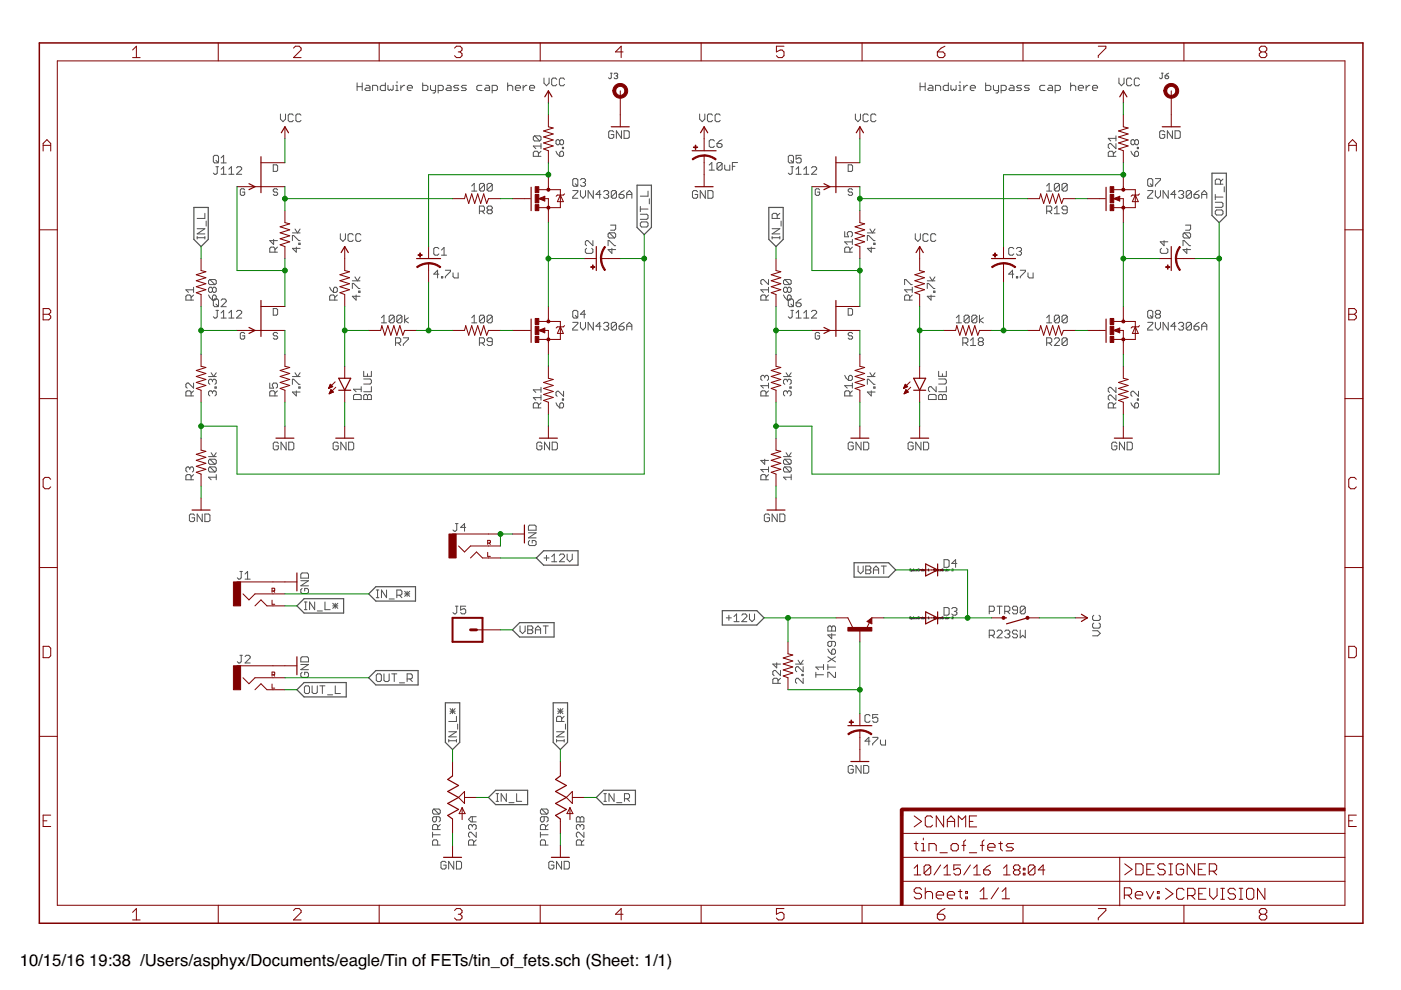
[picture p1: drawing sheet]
<svg xmlns="http://www.w3.org/2000/svg" width="297mm" height="210mm" viewBox="0 0 297 210" stroke-linecap="round" stroke-linejoin="round" font-family="sans-serif">
<defs><g id="words">
<g font-size="3.5">
<text x="4.2" y="204.7">10/15/16</text>
<text x="18.9" y="204.7">19:38 /Users/asphyx/Documents/eagle/Tin of FETs/tin_of_fets.sch (Sheet: 1/1)</text>
</g>
</g></defs>
<g fill="none" stroke="#505050" stroke-width=".21">
<path d="M75.7 17.6v1.6M75.7 18.4h1.1M76.8 17.6v1.6M77.6 18.1h.6l.2 .3v.8h-.8l-.3-.3 .3-.3h.8M79 19.2v-1.1h.8l.3 .3v.8M81.7 17.6v1.6h-.8l-.3-.3v-.5l.3-.3h.8M82.3 18.1v.8l.2 .3 .3-.3 .3 .3 .3-.3v-.8M83.9 18.1h.3v1.1M83.9 19.2h.5M84.2 17.3v.3M85 18.1v1.1M85.8 18.1h-.3l-.5 .5"/>
<path d="M86.4 18.6h1v-.2l-.2-.3h-.6l-.2 .3v.5l.2 .3h.6M89.6 17.6v1.6h.8l.3-.3v-.5l-.3-.3h-.8M91.3 18.1v.8l.2 .3h.9M92.4 18.1v1.4l-.3 .2h-.3M92.9 19.2h.8l.3-.3v-.5l-.3-.3h-.8v1.6M94.8 18.1h.6l.2 .3v.8h-.8l-.3-.3 .3-.3h.8M97.3 18.1h-.8l-.3 .3 .3 .2h.5l.3 .3-.3 .3h-.8M98.9 18.1h-.8l-.3 .3 .3 .2h.5l.3 .3-.3 .3h-.8M102.2 18.1h-.8l-.3 .3v.5l.3 .3h.8M103 18.1h.5l.3 .3v.8h-.8l-.3-.3 .3-.3h.8M104.4 19.2h.8l.3-.3v-.5l-.3-.3h-.8v1.6M107.6 18.4l.3-.3h.5l.3 .3v.8"/>
<path d="M107.6 17.6v1.6M109.3 18.6h1.1v-.2l-.3-.3h-.6l-.2 .3v.5l.2 .3h.6M110.9 18.1v1.1M111.7 18.1h-.3l-.5 .5M112.3 18.6h1v-.2l-.2-.3h-.6l-.2 .3v.5l.2 .3h.6M115.3 16.6v1l.6 .6 .5-.6v-1M118 16.8l-.2-.2h-.6l-.2 .2v1.1l.2 .3h.6l.2-.3M119.7 16.8l-.3-.2h-.5l-.3 .2v1.1l.3 .3h.5l.3-.3M129.4 15.5h.4M129.6 15.5v1l-.2 .2-.4-.2M130.2 15.7l.2-.2h.4l.2 .2-.2 .4M130.6 16.1h.2"/>
<path d="M130.8 16.1l.2 .2-.2 .4h-.4l-.2-.2M195.1 18.4h1.1M195.1 17.6v1.6M196.2 17.6v1.6M197 18.1h.5l.3 .3v.8h-.8l-.3-.3 .3-.3h.8M198.4 19.2v-1.1h.8l.2 .3v.8M201.1 17.6v1.6h-.8l-.3-.3v-.5l.3-.3h.8M201.6 18.1v.8l.3 .3 .3-.3 .2 .3 .3-.3v-.8M203.3 18.1h.2v1.1M203.3 19.2h.5M203.5 17.3v.3M204.3 18.1v1.1"/>
<path d="M205.2 18.1h-.3l-.6 .5M205.7 18.6h1.1v-.2l-.3-.3h-.5l-.3 .3v.5l.3 .3h.5M209 17.6v1.6h.8l.3-.3v-.5l-.3-.3h-.8M210.6 18.1v.8l.3 .3h.8M211.7 18.1v1.4l-.3 .2h-.2M212.3 19.2h.8l.2-.3v-.5l-.2-.3h-.8v1.6M214.2 18.1h.5l.3 .3v.8h-.8l-.3-.3 .3-.3h.8M216.6 18.1h-.8l-.3 .3 .3 .2h.5l.3 .3-.3 .3h-.8M218.2 18.1h-.8l-.2 .3 .2 .2h.6l.2 .3-.2 .3h-.8M221.5 18.1h-.8l-.2 .3v.5l.2 .3h.8M222.4 18.1h.5l.3 .3v.8h-.8l-.3-.3 .3-.3h.8M223.7 19.2h.8l.3-.3v-.5l-.3-.3h-.8v1.6"/>
<path d="M227 18.4l.3-.3h.5l.3 .3v.8M227 17.6v1.6M228.6 18.6h1.1v-.2l-.3-.3h-.5l-.3 .3v.5l.3 .3h.5M230.3 18.1v1.1M231.1 18.1h-.3l-.5 .5M231.6 18.6h1.1v-.2l-.2-.3h-.6l-.3 .3v.5l.3 .3h.6M237.2 16.6v1l.6 .6 .5-.6v-1M239.9 16.8l-.2-.2h-.6l-.2 .2v1.1l.2 .3h.6l.2-.3M241.6 16.8l-.3-.2h-.5l-.3 .2v1.1l.3 .3h.5l.3-.3M246.2 15.5h.4M246.4 15.5v1l-.2 .2-.4-.2M247 16.1h.6l.2 .4-.2 .2h-.4l-.2-.2z"/>
<path d="M247.8 15.5l-.8 .6M45.2 33.2l.3-.3h.6l.2 .3v1.1l-.2 .2h-.6l-.3-.2zM45.8 35.3h.5M45.8 34l.5 .5M46.1 35.3v1.4l-.3 .3h-.3l-.3-.3M46.9 37h1.1M46.9 35.9l.5-.6v1.7M46.9 33.5l.5-.6v1.6M46.9 34.5h1.1M48.5 37h1.1M48.5 35.9l.6-.6v1.7M50.1 35.6l.3-.3h.6l.2 .3v.3l-1.1 1.1h1.1"/>
<path d="M57.9 34.9h.7l.3 .3v.9l-.3 .2h-.7zM59.5 24.2v1.1l.5 .5 .5-.5v-1.1M62.2 24.4l-.3-.2h-.5l-.3 .2v1.1l.3 .3h.5l.3-.3M63.8 24.4l-.3-.2h-.5l-.3 .2v1.1l.3 .3h.5l.3-.3M100 39.4l.5-.5v1.6M102.7 39.2v1.1l-.2 .2h-.6l-.3-.2M102.7 39.2l-.2-.3h-.6l-.3 .3v1.1M102.7 39.2l-1.1 1.1M104.4 39.2v1.1l-.3 .2h-.6l-.2-.2M104.4 39.2l-.3-.3h-.6l-.2 .3v1.1M104.4 39.2l-1.1 1.1M113.3 28.8l1.1 1.1"/>
<path d="M113.3 28.8l-.2 .3v.5l.2 .3h1.1M113.3 28.8h1.1l.3 .3v.5l-.3 .3M114.2 33.1v-.8l-.3-.2h-.6l-.2 .2v.8h1.6M114.7 32.1l-.5 .5M114.7 31h-1.6l.5 .5M114.7 30.4v1.1M117.9 32.1l.2 .5 .6 .5M118.7 32.3l.3-.2h.2l.3 .2v.6l-.3 .2h-.5zM118.7 29.9l.3-.3h.2l.3 .3v.5l-.3 .3h-.2l-.3-.3M118.7 29.9v.5M118.7 29.9l-.3-.3h-.3l-.2 .3v.5l.2 .3h.3l.3-.3M119.2 31.2h.3v.3h-.3z"/>
<path d="M121.7 37.9h.5l.3 .2v1.1l-.3 .3h-.5l-.3-.3v-1.1zM122 39l.5 .5M123.1 38.1l.2-.2h.6l.2 .2v.3l-.2 .3M123.6 38.7h.3M123.9 38.7l.2 .3v.2l-.2 .3h-.6l-.2-.3M130.1 28l-.2-.3h-.6l-.2 .3v1.1l.2 .2h.6l.2-.2v-.6h-.5M131.8 27.7v1.6l-1.1-1.6v1.6M132.3 27.7h.8l.3 .3v1.1l-.3 .2h-.8zM148.3 24.2v1.1l.6 .5 .5-.5v-1.1M150.4 35l.5-.5v1.6M150.4 36.1h1.1M151.1 24.4l-.3-.2h-.5l-.3 .2v1.1l.3 .3h.5l.3-.3"/>
<path d="M151.5 29.9l-.3-.3h-.6l-.2 .3v1.1l.2 .2h.6l.3-.2M152 30.4h.8l.3 .3v.3l-.3 .2h-.5l-.3-.2zM152.7 24.4l-.3-.2h-.5l-.3 .2v1.1l.3 .3h.5l.3-.3M153.1 34.7v1.1l-.3 .3h-.5l-.3-.3M153.1 34.7l-.3-.2h-.5l-.3 .2v1.1M153.1 34.7l-1.1 1.1M153.1 29.6l-.6 .3-.5 .5M153.6 35v.8l.3 .3h.8v-1.1M155.3 35.3h.5M156.4 34.5h-1.1v1.6M167.1 33.2l.3-.3h.6l.2 .3v1.1l-.2 .2h-.6l-.3-.2zM167.7 35.3h.5"/>
<path d="M167.7 34l.5 .5M168 35.3v1.4l-.3 .3h-.3l-.3-.3M168.8 37h1.1M168.8 35.9l.5-.6v1.7M169.9 32.9h-1.1v.8l.5-.2h.3l.3 .2v.6l-.3 .2h-.6l-.2-.2M170.4 37h1.1M170.4 35.9l.6-.6v1.7M172 35.6l.3-.3h.6l.2 .3v.3l-1.1 1.1h1.1M179.8 34.9h.7l.3 .3v.9l-.3 .2h-.7zM181.4 24.2v1.1l.5 .5 .5-.5v-1.1M184.1 24.4l-.3-.2h-.5l-.3 .2v1.1l.3 .3h.5l.3-.3M185.7 24.4l-.3-.2h-.5l-.3 .2v1.1l.3 .3h.5l.3-.3"/>
<path d="M221.9 39.4l.5-.5v1.6M224.6 39.2v1.1l-.2 .2h-.6l-.3-.2M224.6 39.2l-.2-.3h-.6l-.3 .3v1.1M224.6 39.2l-1.1 1.1M226.3 39.2v1.1l-.3 .2h-.6l-.2-.2M226.3 39.2l-.3-.3h-.6l-.2 .3v1.1M226.3 39.2l-1.1 1.1M236.1 33.1v-.8l-.3-.2h-.6l-.2 .2v.8h1.6M236.6 29.3h-1.6l.5 .6M236.6 30.4v1.1l-1.1-1.1h-.3l-.2 .3v.5l.2 .3M236.6 32.1l-.5 .5M236.6 28.8v1.1"/>
<path d="M239.8 32.1l.2 .5 .6 .5M240.6 32.3l.3-.2h.2l.3 .2v.6l-.3 .2h-.5zM240.6 29.9l-.3-.3h-.3l-.2 .3v.5l.2 .3h.3l.3-.3M240.6 29.9l.3-.3h.2l.3 .3v.5l-.3 .3h-.2l-.3-.3M240.6 29.9v.5M241.1 31.2h.3v.3h-.3zM243.6 37.9h.5l.3 .2v1.1l-.3 .3h-.5l-.3-.3v-1.1zM243.9 39l.5 .5M245 37.9h1v.2l-1 1.1v.3M247 28l-.3-.3h-.6l-.2 .3v1.1l.2 .2h.6l.3-.2v-.6h-.6M248.6 27.7v1.6l-1.1-1.6v1.6M249.1 27.7h.9l.2 .3v1.1l-.2 .2h-.9z"/>
<path d="M258.8 39.1v-.9l-.3-.2h-.6l-.2 .2v.9h1.6M259.3 38l-.5 .5M259.6 39.6v1.1M41.8 50.1v.6M41.8 50.4h1.6M41.8 48.5h1.6l-1.6 1.1h1.6M43.4 45.2v1.1h-1.6M43.4 50.1v.6M43.7 46.9v1M44.5 59.3h1.1l.2 .2v.6l-.2 .2M44.5 59.3l-.3 .2v.6l.3 .2h1.1M44.5 59.3l1.1 1"/>
<path d="M51.9 40.3l-.3-.3h-.4l-.3 .3v.9l.3 .2h.4l.3-.2v-.5h-.5M58 50.8v1l-.8-.8h1.6M58.3 53.5v-.8l-.3-.3h-.5l-.3 .3v.8h1.6M58.8 52.4l-.5 .5M58.9 40.3l-.3-.3h-.4l-.3 .5 .3 .2h.4l.3 .5-.3 .2h-.4l-.3-.2M62 51v-1.1h.3l1.1 1.1h.2M62 49.4h1.6M62.5 48.6l.6 .8 .5-.8M62.8 52.4v1.1l-.8-.8h1.6M63.4 51.6h.2v.2h-.2zM72.2 49.6v1.1l.5 .5 .5-.5v-1.1M74.7 59.5h1.6"/>
<path d="M74.9 49.8l-.3-.2h-.5l-.3 .2v1.1l.3 .3h.5l.3-.3M75.2 58.7l.6 .8 .5-.8M76.5 49.8l-.3-.2h-.5l-.3 .2v1.1l.3 .3h.5l.3-.3M93 58.1h-1l.8-.8v1.6M93 52.7l-.2-.2h-.6l-.2 .2v1.1l.2 .3h.6l.2-.3M93.6 58.7h.3v.2h-.3zM93.6 54.1h1.1M93.6 53l.5-.5v1.6M94.4 57.3h1.1v.3l-1.1 1.1v.2M96.1 57.8v.9l.2 .2h.8v-1.1M100 40.5h1.1M101.6 44.8h.9l.2-.3v-.5l-.2-.3h-.9v1.6"/>
<path d="M102.2 44.8l.5 .5M103.5 44.5l-.2-.3v-.2l.2-.3h.6l.3 .3v.2l-.3 .3M103.5 44.5l-.2 .3v.2l.2 .3h.6l.3-.3v-.2l-.3-.3M103.5 44.5h.6M121.4 40.4h1.1v.3l-1.1 1.1v.2h1.1M123.1 40.4v1.1l.5 .5 .5-.5v-1.1M124.4 52.6l-.3 .3v.5l.3 .3h1.1l.2-.3v-.5l-.2-.3M125.7 51v1.1l-1.1-1.1h-.2l-.3 .3v.5l.3 .3M125.8 40.4v1.6l-1.1-1.6v1.6M127.4 41.2h-1.1l.8-.8v1.6M128 40.7l.2-.3h.6l.3 .3v.3l-.3 .2M128.5 41.2h.3"/>
<path d="M128.8 41.2l.3 .3v.3l-.3 .2h-.6l-.2-.2M128.9 52.1v-1.1h.3l1.1 1.1h.2M129.2 49.4l-.3 .2v.6l.3 .3h1.1M129.2 49.4h1.1l.2 .2v.6l-.2 .3M129.2 49.4l1.1 1.1M129.5 47.7h1v.8l-.2 .3h-.8M129.7 52.6v1.1l-.8-.8h1.6M130.7 40.7l-.3-.3h-.5l-.3 .3v1.1M130.7 40.7v1.1l-.3 .2h-.5l-.3-.2M130.7 40.7l-1.1 1.1M131.3 41.2h.8l.2 .3v.3l-.2 .2h-.6l-.2-.2zM132.3 40.4l-.5 .3-.5 .5"/>
<path d="M132.9 41.2h1.1M132.9 42v-1l.5-.6 .6 .6v1M135.8 43.8v1.1M135.8 45.4h1.3l.3 .3v.5l-.3 .3h-1.3M135.8 44.3h1.6M136 47.1h1.1l.3 .2v.6l-.3 .2h-1.1l-.2-.2v-.6zM137.4 40.5v1.1h-1.6M137.7 42.1v1.1M147.9 40.7l-.3-.3h-.5l-.3 .3v1.1l.3 .2h.5l.3-.2v-.6h-.5M149.5 40.4v1.6l-1-1.6v1.6M150.1 40.4h.8l.3 .3v1.1l-.3 .2h-.8zM162.9 59.3v1l-1-1h-.3l-.3 .2v.6l.3 .2"/>
<path d="M163.7 50.1v.6M163.7 50.4h1.6M163.7 48.5h1.6l-1.6 1.1h1.6M164.8 46.3v-.8l-.3-.3h-.5l-.3 .3v.8h1.6M165.3 50.1v.6M165.3 45.2l-.5 .6M165.6 46.9v1M166.4 59.3l-.3 .2v.6l.3 .2h1.1M166.4 59.3h1.1l.2 .2v.6l-.2 .2M166.4 59.3l1.1 1M173.8 40.3l-.3-.3h-.4l-.3 .3v.9l.3 .2h.4l.3-.2v-.5h-.5M179.1 49.1v1.1h.8l-.3-.5v-.3l.3-.3h.5l.3 .3v.5l-.3 .3"/>
<path d="M180.2 53.5v-.8l-.3-.3h-.5l-.3 .3v.8h1.6M180.7 50.8v1M180.7 52.4l-.5 .5M180.7 51.3h-1.6l.5 .5M180.8 40.3l-.3-.3h-.4l-.3 .5 .3 .2h.4l.3 .5-.3 .2h-.4l-.3-.2M183.9 51v-1.1h.3l1.1 1.1h.2M183.9 49.4h1.6M184.4 48.6l.6 .8 .5-.8M184.7 52.4v1.1l-.8-.8h1.6M185.3 51.6h.2v.2h-.2zM194.1 49.6v1.1l.5 .5 .5-.5v-1.1M196.6 59.5h1.6"/>
<path d="M196.8 49.8l-.3-.2h-.5l-.3 .2v1.1l.3 .3h.5l.3-.3M197.1 58.7l.6 .8 .5-.8M198.4 49.8l-.3-.2h-.5l-.3 .2v1.1l.3 .3h.5l.3-.3M214.9 58.1h-1l.8-.8v1.6M214.9 52.7l-.2-.2h-.6l-.2 .2v1.1l.2 .3h.6l.2-.3M215.5 58.7h.3v.2h-.3zM215.5 52.7l.3-.2h.5l.3 .2v.3l-.3 .3M216 53.3h.3M216.3 57.3h1.1v.3l-1.1 1.1v.2M216.3 53.3l.3 .3v.2l-.3 .3h-.5l-.3-.3M218 57.8v.9l.2 .2h.8v-1.1M221.9 40.5h1.1"/>
<path d="M221.9 44.8h.8l.3-.3v-.5l-.3-.3h-.8v1.6M222.4 44.8l.6 .5M223.5 45.3h1.1M223.5 44.2l.6-.5v1.6M226.3 44.5h-.9l-.2-.3v-.2l.2-.3h.6l.3 .3v1l-.3 .3h-.6l-.2-.3M243.3 40.4h1.1v.3l-1.1 1.1v.2h1.1M245 40.4v1.1l.5 .5 .5-.5v-1.1M246.3 52.6l-.3 .3v.5l.3 .3h1.1l.2-.3v-.5l-.2-.3M246.8 51v1.1l-.8-.8h1.6M247.7 40.4v1.6l-1.1-1.6v1.6M249.3 41.2h-1.1l.8-.8v1.6M249.9 40.7l.2-.3h.6l.3 .3v.3l-.3 .2"/>
<path d="M250.4 41.2h.3M250.7 41.2l.3 .3v.3l-.3 .2h-.6l-.2-.2M250.8 52.1v-1.1h.3l1.1 1.1h.2M251.1 49.4l-.3 .2v.6l.3 .3h1.1M251.1 49.4h1.1l.2 .2v.6l-.2 .3M251.1 49.4l1.1 1.1M251.4 47.7h1v.8l-.2 .3h-.8M251.6 52.6v1.1l-.8-.8h1.6M252.6 40.7l-.3-.3h-.5l-.3 .3v1.1M252.6 40.7v1.1l-.3 .2h-.5l-.3-.2M252.6 40.7l-1.1 1.1M253.2 41.2h.8l.2 .3v.3l-.2 .2h-.6l-.2-.2z"/>
<path d="M254.2 40.4l-.5 .3-.5 .5M254.8 41.2h1.1M254.8 42v-1l.5-.6 .6 .6v1M257.7 41.2v1.1M257.7 42.9h1.3l.3 .3v.5l-.3 .3h-1.3M257.7 41.8h1.6M257.9 44.5h1.1l.3 .3v.5l-.3 .3h-1.1l-.2-.3v-.5zM40.5 63.6v-.8l-.3-.3h-.5l-.3 .3v.8h1.6M41 62.5l-.5 .6M41 61.4h-1.6l.6 .6M41 60.9v1.1M44.2 79.8h1.6"/>
<path d="M44.2 62.5l.8 1.1M44.8 79l.5 .8 .5-.8M45 61.2l.3-.3h.3l.2 .3v.5l-.2 .3h-.3l-.3-.3M45 61.2v.5M45 61.2l-.2-.3h-.3l-.3 .3v.5l.3 .3h.3l.2-.3M45.3 62.5h.3l.2 .3v.6l-.2 .2h-.6v-.8zM45.5 63.4h.6l.2 .3v1l-.2 .3h-.6l-.3-.3v-1zM45.8 65.8h.5M45.8 64.5l.5 .5M46.1 65.8v1.4l-.3 .2h-.3l-.3-.2M46.9 66.4l.5-.6v1.6M46.9 67.4h1.1"/>
<path d="M46.9 63.7l.2-.3h.6l.3 .3v.2l-1.1 1.1h1.1M48.5 66.4l.6-.6v1.6M48.5 67.4h1.1M50.1 66.1l.3-.3h.6l.2 .3v.3l-1.1 1h1.1M51.9 70.7l-.3-.2h-.4l-.3 .2v1l.3 .2h.4l.3-.2v-.5h-.5M57.9 65.4h.7l.3 .3v.9l-.3 .2h-.7zM58.9 70.7l-.3-.2h-.4l-.3 .5 .3 .2h.4l.3 .5-.3 .2h-.4l-.3-.2M62 79.8h1.6M62.5 79l.6 .8 .5-.8M69.9 60.9l.3 .5 .5 .6M71 63.6v-.8l-.3-.3h-.5l-.3 .3v.8h1.6M71 60.9h.2l.3 .3v.5l-.3 .3h-.5v-.8z"/>
<path d="M71.5 62.5l-.5 .6M74.7 61.2v-1.1h.3l1.1 1.1h.2M75.5 62.5v1.1l-.8-.8h1.6M76.1 61.7h.2v.3h-.2zM77.1 78.7v1.1h1.6v-1.1M77.9 79.2v.6M80.9 68.5h1.1M80.9 67.4l.5-.6v1.7M83.6 67.1v1.1l-.3 .3h-.5l-.3-.3M83.6 67.1l-.3-.3h-.5l-.3 .3v1.1M83.6 67.1l-1.1 1.1M83.9 72.7h.8l.3-.3v-.5l-.3-.3h-.8v1.7"/>
<path d="M84.4 72.7l.6 .6M85.2 67.1v1.1l-.2 .3h-.6l-.3-.3M85.2 67.1l-.2-.3h-.6l-.3 .3v1.1M85.2 67.1l-1.1 1.1M85.5 71.6h1.1v.3l-1.1 1.1v.3M85.8 66.8v1.7M86.6 67.4l-.8 .5 .8 .6M100 67.4l.5-.6v1.7M100 68.5h1.1M101.6 72.7h.9l.2-.3v-.5l-.2-.3h-.9v1.7M102.2 72.7l.5 .6M102.7 67.1l-.2-.3h-.6l-.3 .3v1.1"/>
<path d="M102.7 67.1v1.1l-.2 .3h-.6l-.3-.3M102.7 67.1l-1.1 1.1M104.4 67.1v1.1l-.3 .3h-.6l-.2-.3M104.4 72.4h-.9l-.2-.2v-.3l.2-.3h.6l.3 .3v1.1l-.3 .3h-.6l-.2-.3M104.4 67.1l-.3-.3h-.6l-.2 .3v1.1M104.4 67.1l-1.1 1.1M121.4 68.3h1.1v.3l-1.1 1.1v.3h1.1M121.7 65.8h.5l.3 .3v1.1l-.3 .2h-.5l-.3-.2v-1.1zM122 66.9l.5 .5M123.1 68.3v1.1l.5 .6 .5-.6v-1.1M124.1 66.6h-1l.8-.8v1.6M125.8 68.3v1.7l-1.1-1.7v1.7"/>
<path d="M127.4 69.2h-1.1l.8-.9v1.7M128 68.6l.2-.3h.6l.3 .3v.3l-.3 .3M128.5 69.2h.3M128.8 69.2l.3 .2v.3l-.3 .3h-.6l-.2-.3M130.7 68.6l-.3-.3h-.5l-.3 .3v1.1M130.7 68.6v1.1l-.3 .3h-.5l-.3-.3M130.7 68.6l-1.1 1.1M131.3 69.2h.8l.2 .2v.3l-.2 .3h-.6l-.2-.3zM132.3 68.3l-.5 .3-.5 .6M132.9 70v-1.1l.5-.6 .6 .6v1.1M132.9 69.2h1.1M162.1 79.9l-.2-.3h-.3l-.3 .3v.5l.3 .3"/>
<path d="M162.1 79.9l.3-.3h.3l.2 .3v.5l-.2 .3M162.1 79.9v.2M162.4 63.6v-.8l-.3-.3h-.5l-.3 .3v.8h1.6M162.9 61.4h-1.6l.6 .6M162.9 62.5l-.5 .6M162.9 60.9v1.1M166.1 79.8h1.6M166.1 62.5l.8 1.1M166.7 79l.5 .8 .5-.8M166.9 61.2l-.2-.3h-.3l-.3 .3v.5l.3 .3h.3l.2-.3M166.9 61.2l.3-.3h.3l.2 .3v.5l-.2 .3h-.3l-.3-.3M166.9 61.2v.5"/>
<path d="M167.2 62.5h.3l.2 .3v.6l-.2 .2h-.6v-.8zM167.4 63.4h.6l.2 .3v1l-.2 .3h-.6l-.3-.3v-1zM167.7 65.8h.5M167.7 64.5l.5 .5M168 65.8v1.4l-.3 .2h-.3l-.3-.2M168.8 67.4h1.1M168.8 66.4l.5-.6v1.6M168.8 64.2h.8l.3 .3v.2l-.3 .3h-.6l-.2-.3zM169.9 63.4l-.6 .3-.5 .5M170.4 67.4h1.1M170.4 66.4l.6-.6v1.6M172 66.1l.3-.3h.6l.2 .3v.3l-1.1 1h1.1"/>
<path d="M173.8 70.7l-.3-.2h-.4l-.3 .2v1l.3 .2h.4l.3-.2v-.5h-.5M179.1 79.6l.3 .5 .5 .6M179.8 65.4h.7l.3 .3v.9l-.3 .2h-.7zM179.9 79.9l.3-.3h.2l.3 .3v.5l-.3 .3h-.5zM180.8 70.7l-.3-.2h-.4l-.3 .5 .3 .2h.4l.3 .5-.3 .2h-.4l-.3-.2M183.9 79.8h1.6M184.4 79l.6 .8 .5-.8M191.8 60.3v-1h.3l1 1h.3M192.9 63.6v-.8l-.3-.3h-.5l-.3 .3v.8h1.6M193.4 61.4h-1.6l.5 .6M193.4 62.5l-.5 .6M193.4 60.9v1.1"/>
<path d="M196.6 61.2v-1.1h.3l1.1 1.1h.2M197.4 62.5v1.1l-.8-.8h1.6M198 61.7h.2v.3h-.2zM199 78.7v1.1h1.6v-1.1M199.8 79.2v.6M202.8 68.5h1.1M202.8 67.4l.5-.6v1.7M204.1 72.7h.8l.3-.3v-.5l-.3-.3h-.8v1.7M204.7 72.7l.5 .6M205.5 67.1v1.1l-.3 .3h-.5l-.3-.3M205.5 67.1l-.3-.3h-.5l-.3 .3v1.1M205.5 67.1l-1.1 1.1"/>
<path d="M205.8 73.3h1.1M205.8 72.2l.5-.6v1.7M207.1 67.1v1.1l-.2 .3h-.6l-.3-.3M207.1 67.1l-.2-.3h-.6l-.3 .3v1.1M207.1 67.1l-1.1 1.1M207.7 66.8v1.7M207.7 72.4l-.3-.2v-.3l.3-.3h.5l.3 .3v.3l-.3 .2M207.7 72.4l-.3 .3v.3l.3 .3h.5l.3-.3v-.3l-.3-.3M207.7 72.4h.5M208.5 67.4l-.8 .5 .8 .6M221.9 68.5h1.1M221.9 67.4l.5-.6v1.7"/>
<path d="M221.9 72.7h.8l.3-.3v-.5l-.3-.3h-.8v1.7M222.4 72.7l.6 .6M223.5 71.9l.3-.3h.6l.2 .3v.3l-1.1 1.1h1.1M224.6 67.1v1.1l-.2 .3h-.6l-.3-.3M224.6 67.1l-.2-.3h-.6l-.3 .3v1.1M224.6 67.1l-1.1 1.1M226.3 67.1v1.1l-.3 .3h-.6l-.2-.3M226.3 67.1l-.3-.3h-.6l-.2 .3v1.1M226.3 71.9l-.3-.3h-.6l-.2 .3v1.1M226.3 71.9v1.1l-.3 .3h-.6l-.2-.3M226.3 67.1l-1.1 1.1M226.3 71.9l-1.1 1.1"/>
<path d="M243.3 68.3h1.1v.3l-1.1 1.1v.3h1.1M243.6 65.8h.5l.3 .3v1.1l-.3 .2h-.5l-.3-.2v-1.1zM243.9 66.9l.5 .5M245 68.3v1.1l.5 .6 .5-.6v-1.1M245.2 66.6l-.2 .3v.3l.2 .2h.6l.2-.2v-.3l-.2-.3M245.2 66.6l-.2-.2v-.3l.2-.3h.6l.2 .3v.3l-.2 .2M245.2 66.6h.6M247.7 68.3v1.7l-1.1-1.7v1.7M249.3 69.2h-1.1l.8-.9v1.7M249.9 68.6l.2-.3h.6l.3 .3v.3l-.3 .3M250.4 69.2h.3M250.7 69.2l.3 .2v.3l-.3 .3h-.6l-.2-.3"/>
<path d="M252.6 68.6l-.3-.3h-.5l-.3 .3v1.1M252.6 68.6v1.1l-.3 .3h-.5l-.3-.3M252.6 68.6l-1.1 1.1M253.2 69.2h.8l.2 .2v.3l-.2 .3h-.6l-.2-.3zM254.2 68.3l-.5 .3-.5 .6M254.8 70v-1.1l.5-.6 .6 .6v1.1M254.8 69.2h1.1M40.2 99.3l-.2-.3h-.3l-.3 .3v.5l.3 .3M40.2 99.3l.3-.3h.3l.2 .3v.5l-.2 .3M40.2 99.3v.2M40.5 83.9v-.8l-.3-.2h-.5l-.3 .2v.8h1.6M41 82.9l-.5 .5"/>
<path d="M41 81.2v1.1l-1-1.1h-.3l-.3 .3v.5l.3 .3M44.2 96.8h1.6M44.5 97.4h1.1l.2 .2v.6l-.2 .2M44.5 99h1.1l.2 .3v.5l-.2 .3M44.5 97.4l-.3 .2v.6l.3 .2h1.1M44.5 99l-.3 .3v.5l.3 .3h1.1M44.5 99l1.1 1.1M44.5 97.4l1.1 1M44.8 96l.5 .8 .5-.8M45 80.7l-.2-.3h-.3l-.3 .3v.5l.3 .3M45 80.7l.3-.3h.3l.2 .3v.5l-.2 .3M45 83.1l.3-.2h.3l.2 .2v.6l-.2 .2"/>
<path d="M45 80.7v.2M45 83.1v.3M45 83.1l-.2-.2h-.3l-.3 .2v.6l.3 .2M45.6 82h.2v.3h-.2zM57.2 81.2v1.1h.8l-.3-.5v-.3l.3-.3h.5l.3 .3v.5l-.3 .3M58.3 83.9v-.8l-.3-.2h-.5l-.3 .2v.8h1.6M58.8 82.9l-.5 .5M59 94l-.2-.3h-.6l-.3 .3v1.1l.3 .3h.6l.2-.3v-.5h-.5M60.7 93.7v1.7l-1.1-1.7v1.7M61.2 93.7h.8l.3 .3v1.1l-.3 .3h-.8zM62 81.5v-1.1h.3l1.1 1.1h.2M62.8 82.9v1l-.8-.8h1.6"/>
<path d="M63.4 82h.2v.3h-.2zM71.7 94l-.2-.3h-.6l-.3 .3v1.1l.3 .3h.6l.2-.3v-.5h-.5M73.4 93.7v1.7l-1.1-1.7v1.7M73.9 93.7h.8l.3 .3v1.1l-.3 .3h-.8zM75 83.9l.2-.3h1.1l.3 .3v.8h-1.6zM76.6 82v1.1M76.6 82.5h-1.6l.5 .6M77.1 83.9l.3-.3h.3l.2 .3 .3-.3h.3l.2 .3v.8h-1.6zM77.1 80.3h1.4l.2 .3v.6l-.2 .2h-1.4M77.9 83.9v.8M78.7 82v1.1h-1.6M114.2 86.5v-.8l-.3-.3h-.6l-.2 .3v.8h1.6"/>
<path d="M114.7 84.3h-1.6l.5 .5M114.7 82.1v1.1M114.7 83.8v1M114.7 85.4l-.5 .5M114.7 82.7h-1.6l.5 .5M114.9 94l-.3-.3h-.5l-.3 .3v1.1l.3 .3h.5l.3-.3v-.5h-.6M116.5 93.7v1.7l-1.1-1.7v1.7M117.1 93.7h.8l.3 .3v1.1l-.3 .3h-.8zM117.9 85.4l.2 .5 .6 .6M118.7 85.7l.3-.3h.2l.3 .3v.5l-.3 .3h-.5zM119.2 84.6h.3v.2h-.3zM119.5 83v1l-1.1-1h-.3l-.2 .2v.6l.2 .2"/>
<path d="M162.1 97.4v1l-.8-.8h1.6M162.4 83.9v-.8l-.3-.2h-.5l-.3 .2v.8h1.6M162.9 82.9l-.5 .5M162.9 81.8h-1.6l.6 .5M162.9 81.2v1.1M162.9 99v1.1M162.9 99.5h-1.6l.6 .6M166.1 96.8h1.6M166.4 99l-.3 .3v.5l.3 .3h1.1M166.4 99h1.1l.2 .3v.5l-.2 .3M166.4 97.4l-.3 .2v.6l.3 .2h1.1M166.4 97.4h1.1l.2 .2v.6l-.2 .2"/>
<path d="M166.4 99l1.1 1.1M166.4 97.4l1.1 1M166.7 96l.5 .8 .5-.8M166.9 83.1l.3-.2h.3l.2 .2v.6l-.2 .2M166.9 80.7l-.2-.3h-.3l-.3 .3v.5l.3 .3M166.9 80.7l.3-.3h.3l.2 .3v.5l-.2 .3M166.9 83.1l-.2-.2h-.3l-.3 .2v.6l.3 .2M166.9 80.7v.2M166.9 83.1v.3M167.5 82h.2v.3h-.2zM180.2 83.9v-.8l-.3-.2h-.5l-.3 .2v.8h1.6M180.7 81.2v1.1"/>
<path d="M180.7 82.9l-.5 .5M180.7 81.8h-1.6l.5 .5M180.9 94l-.2-.3h-.6l-.3 .3v1.1l.3 .3h.6l.2-.3v-.5h-.5M182.6 93.7v1.7l-1.1-1.7v1.7M183.1 93.7h.8l.3 .3v1.1l-.3 .3h-.8zM183.9 81.5v-1.1h.3l1.1 1.1h.2M184.7 82.9v1l-.8-.8h1.6M185.3 82h.2v.3h-.2zM193.6 94l-.3-.3h-.5l-.3 .3v1.1l.3 .3h.5l.3-.3v-.5h-.5M195.3 93.7v1.7l-1.1-1.7v1.7M195.8 93.7h.8l.3 .3v1.1l-.3 .3h-.8zM196.8 83.9l.3-.3h1.1l.3 .3v.8h-1.7z"/>
<path d="M198.5 82v1.1l-1.1-1.1h-.3l-.3 .3v.5l.3 .3M199 83.9l.3-.3h.3l.2 .3 .3-.3h.3l.2 .3v.8h-1.6zM199 80.3h1.4l.2 .3v.6l-.2 .2h-1.4M199.8 83.9v.8M200.6 82v1.1h-1.6M236.1 86.5v-.8l-.3-.3h-.6l-.2 .3v.8h1.6M236.6 82.1v1.1l-1.1-1.1h-.3l-.2 .3v.5l.2 .3M236.6 83.8v1l-1.1-1h-.3l-.2 .2v.6l.2 .2M236.6 85.4l-.5 .5M236.8 94l-.3-.3h-.5l-.3 .3v1.1l.3 .3h.5l.3-.3v-.5h-.6M238.4 93.7v1.7l-1.1-1.7v1.7M239 93.7h.8l.3 .3v1.1l-.3 .3h-.8z"/>
<path d="M239.8 85.4l.2 .5 .6 .6M240.6 85.7l.3-.3h.2l.3 .3v.5l-.3 .3h-.5zM241.1 84.6h.3v.2h-.3zM241.4 83v1l-1.1-1h-.3l-.2 .2v.6l.2 .2M40.5 101.7v-.8l-.3-.3h-.5l-.3 .3v.8h1.6M41 100.6l-.5 .6M41.3 109.2l-.3-.2h-.6l-.2 .2v1.1l.2 .3h.6l.3-.3v-.5h-.6M42.9 109v1.6l-1.1-1.6v1.6M43.4 109h.8l.3 .2v1.1l-.3 .3h-.8zM45.8 100.6v1.1M45.8 101.2h-1.6l.6 .5M96.6 111h.5"/>
<path d="M96.8 111v1.4l-.2 .2h-.3l-.3-.2M98.7 111.8h-1l.8-.8v1.6M112 113h1.7l-1.7 1h1.7M112.3 114.6l-.3 .3v.5l.3 .3h1.1l.3-.3v-.5l-.3-.3h-.6v.5M112.3 111.3h1.1l.3 .3v.8h-1.7v-.8zM115.3 118.3h1.1M115.9 117.8v1.1M117 118l.5-.5v1.6M117 119.1h1M118.6 117.8l.3-.3h.5l.3 .3v.2l-1.1 1.1h1.1M120.2 117.5v1.1l.6 .5 .5-.5v-1.1M162.4 101.7v-.8l-.3-.3h-.5l-.3 .3v.8h1.6"/>
<path d="M162.9 100.6l-.5 .6M163.2 109.2l-.3-.2h-.6l-.2 .2v1.1l.2 .3h.6l.3-.3v-.5h-.6M164.8 109v1.6l-1.1-1.6v1.6M165.3 109h.8l.3 .2v1.1l-.3 .3h-.8zM167.7 101.2h-1.6l.6 .5M167.7 100.6v1.1M200.2 118.7h.8l.2 .2v1.1l-.2 .3h-.8zM202.9 119.5h-1.1l.8-.8v1.6M50.9 121.2h.5M50.9 138.9h.5M51.1 121.2v1.3l-.2 .3h-.3l-.3-.3M51.1 138.9v1.4l-.2 .3h-.3l-.3-.3"/>
<path d="M52 122.8h1M52 121.7l.5-.5v1.6M52 139.2l.2-.3h.6l.2 .3v.3l-1 1.1h1M63.8 123.1h1.6l-1.6 1.1h1.6M64.1 124.8l-.3 .2v.6l.3 .2h1l.3-.2v-.6l-.3-.2h-.5v.5M64.1 121.5h1l.3 .3v.8h-1.6v-.8zM64.1 139.3h1l.3 .2v.8h-1.6v-.8zM64.5 129.3h.6M64.5 127.6h.6M64.8 127.6v1.7M66.7 127.6v1.7l-1.1-1.7v1.7M67.3 129.5h1"/>
<path d="M68.9 127.6v1.7h1.1M70.5 127.9l1.1 1.1M70.5 128.5h1.1M71.1 127.9v1.1M71.6 127.9l-1.1 1.1M79.8 126.7h.5M79.8 125.1h.5M80.1 125.1v1.6M82 125.1v1.6l-1.1-1.6v1.6M82.5 127h1.1M84.1 126.2h.9l.2-.3v-.5l-.2-.3h-.9v1.6M84.7 126.2l.5 .5"/>
<path d="M85.8 125.4l1.1 1M85.8 125.9h1.1M86.3 125.4v1M86.9 125.4l-1.1 1M96.6 128.5h.5M96.8 128.5v1.4l-.2 .3h-.3l-.3-.3M98.7 128.5h-1v.8l.5-.2h.3l.2 .2v.6l-.2 .3h-.6l-.2-.3M110.3 132.7v1.1l.5 .5 .5-.5v-1.1M111.9 132.7h.8l.3 .3v.3l-.3 .2 .3 .3v.3l-.3 .2h-.8zM111.9 133.5h.8M113.5 134.3v-1l.6-.6 .5 .6v1M113.5 133.5h1.1"/>
<path d="M115.2 132.7h1M115.7 132.7v1.6M154 131h1.1M154.5 130.5v1M155.6 130.7l.6-.5v1.6M155.6 131.8h1.1M157.3 130.5l.2-.3h.6l.2 .3v.2l-1 1.1h1M158.9 130.2v1.1l.5 .5 .6-.5v-1.1M169.2 140l.5 .8 .6-.8M175.5 137.6l.8 1.1M175.5 133l.3-.3h.3l.2 .3 .3-.3h.3l.2 .3v.8h-1.6zM175.5 139.3l1.6 1"/>
<path d="M176.3 136v.8l-.2 .3h-.3l-.3-.3v-.6l.3-.2h1.1l.2 .2v.6l-.2 .3M176.3 133v.8M176.3 134.3v1.1l-.8-.8h1.6M176.6 137.6h.3l.2 .3v.5l-.2 .3h-.6v-.8zM177.1 139.3l-1.6 1M181.9 120v1.1l.6 .5 .5-.5v-1.1M183.6 120.8h.8M183.6 120h.8l.2 .3v.3l-.2 .2 .2 .3v.3l-.2 .2h-.8zM185.2 120.8h1.1M185.2 121.6v-1l.5-.6 .6 .6v1M186.8 120h1.1M187.4 120v1.6"/>
<path d="M193.1 130.9h-.2l.2 .2v.1l-.2-.1M193.1 120.7h-.2l.2 .2v.1h-.2M193.3 131.2h.2v-.2l-.2-.1v.4M193.3 121h.2v-.2h-.2v.4M193.6 131.2h.2M193.6 130.9l.1 .3M193.6 120.8l.1 .2M193.6 121h.2M193.7 120.6h.1M193.7 130.7v.1M194.1 130.9l-.2 .1 .1 .2h.1M194.1 120.8h-.2l.1 .2h.1"/>
<path d="M194.3 131.1h.2v-.2l-.2 .1 .2 .2M194.3 120.9h.2v-.1h-.2l.2 .2M194.7 130.8l.2 .1-.1 .3-.2-.1zM194.7 120.6l.2 .1-.1 .3h-.2zM195 120.8v.2M195 130.9v.3M195.2 130.9l-.2 .2M195.2 120.8l-.2 .1M195.6 130.8v.4l-.3-.1 .1-.2h.2M195.6 120.6v.4h-.3l.1-.2h.2M195.7 131.1h.2v-.2l-.2 .1 .2 .2M195.7 120.9h.2v-.1h-.2l.2 .2"/>
<path d="M196.1 120.8v.2M196.1 130.9v.3M196.3 130.9l-.2 .2M196.3 120.8l-.2 .1M196.8 131.2h.2M196.8 130.9l.1-.1v.4M196.8 120.8l.1-.2v.4M196.8 121h.2M198.2 130.9h-.2l.2 .2v.1l-.2-.1M198.2 120.7h-.2l.2 .2v.1h-.2M198.4 131.2h.1l.1-.2-.2-.1v.4M198.4 121h.1l.1-.2h-.2v.4"/>
<path d="M198.7 131.2h.1M198.7 130.9l.1 .3M198.7 120.8l.1 .2M198.7 121h.1M198.8 120.6h.1M198.8 130.7v.1M199.2 130.9l-.2 .1v.2h.2M199.2 120.8h-.2v.2h.2M199.3 131.1h.3l-.1-.2-.2 .1 .2 .2M199.3 120.9h.3l-.1-.1h-.2l.2 .2M199.8 130.8l.2 .1-.1 .3-.2-.1zM199.8 120.6l.2 .1-.1 .3h-.2z"/>
<path d="M200.1 120.8v.2M200.1 130.9v.3M200.2 128.8h.8l.2 .3v1.1l-.2 .2h-.8zM200.3 130.9l-.2 .2M200.3 120.8l-.2 .1M200.7 130.8v.4l-.3-.1 .1-.2h.2M200.7 120.6v.4h-.3l.1-.2h.2M200.8 131.1h.2v-.2l-.2 .1 .2 .2M200.8 120.9h.2v-.1h-.2l.2 .2M201.1 120.8v.2M201.1 130.9v.3M201.3 130.9l-.2 .2"/>
<path d="M201.3 120.8l-.2 .1M201.8 129.1l.3-.3h.5l.3 .3v.2l-.3 .3M201.8 130.9h.3l-.3 .3h.3M201.8 120.7h.3l-.3 .3h.3M202.3 129.6h.3M202.6 129.6l.3 .3v.3l-.3 .2h-.5l-.3-.2M209.7 129.6h.9l.2-.3v-.5l-.2-.3h-.9v1.7M209.7 134.7h.9l.2-.3v-.5l-.2-.3h-.9v1.6M210.3 134.7l.5 .5M211.4 128.5h1.1M211.4 133.9l.2-.3h.6l.3 .3v.3l-1.1 1h1.1M211.9 128.5v1.7"/>
<path d="M213 133.9l.3-.3h.5l.3 .3v.3l-.3 .2M213 129.6h.8l.3-.3v-.5l-.3-.3h-.8v1.7M213.6 129.6l.5 .6M213.6 134.4h.2M213.8 134.4l.3 .3v.3l-.3 .2h-.5l-.3-.2M215.7 133.9l-.2-.3h-.6l-.2 .3v.3l.2 .2h.6l.2 .3v.3l-.2 .2h-.6l-.2-.2M215.7 129.3h-.8l-.2-.2v-.3l.2-.3h.6l.2 .3v1.1l-.2 .3h-.6l-.2-.3M216.3 133.6v1.6l.5-.5 .6 .5v-1.6M217.4 128.8l-.3-.3h-.5l-.3 .3v1.1M217.4 128.8v1.1l-.3 .3h-.5l-.3-.3M217.4 128.8l-1.1 1.1M231.6 133.7h1.1l.6 .6-.6 .5h-1.1"/>
<path d="M231.9 130.5l-.3 .2v.6l.3 .3h1.1l.3-.3v-.6l-.3-.2M231.9 132.1l-.3 .3v.5l.3 .3h1.1l.3-.3v-.5l-.3-.3M63.8 140.9h1.6l-1.6 1.1h1.6M64.1 142.5l-.3 .3v.5l.3 .3h1l.3-.3v-.5l-.3-.3h-.5v.6M64.8 145.4h.6l.2 .3v1.1l-.2 .2h-.6l-.3-.2v-1.1zM66.2 145.4v1.4l.2 .2h.6l.3-.2v-1.4M67.8 145.4h1.1M68.3 145.4v1.6M69.4 147.3h1.1M71.1 145.4v1.6h1.1M80.1 142.9h.5l.3 .3v1l-.3 .3h-.5l-.3-.3v-1zM81.4 142.9v1.3l.3 .3h.5l.3-.3v-1.3"/>
<path d="M83.1 142.9h1M83.6 142.9v1.6M84.7 144.8h1.1M86.3 144h.8l.3-.3v-.5l-.3-.3h-.8v1.6M86.9 144l.5 .5M95.1 156.8v.5M95.1 157.1h1.7M95.1 155.2h1.7l-1.7 1h1.7M95.4 150.8h1.1M95.4 150.2l1.1 1.1M95.9 150.2v1.1M96.5 150.2l-1.1 1.1"/>
<path d="M96.8 151.9v1.1h-1.7M96.8 156.8v.5M97 153.5v1.1M118 156.8v.5M118 157.1h1.6M118 155.2h1.6l-1.6 1h1.6M118.3 150.2l1.1 1.1M118.3 150.8h1.1M118.8 150.2v1.1M119.1 153v-.9l-.3-.2h-.5l-.3 .2v.9h1.6M119.4 150.2l-1.1 1.1M119.6 156.8v.5"/>
<path d="M119.6 151.9l-.5 .5M119.9 153.5v1.1M164.7 140.5v1.1l-.8-.8h1.6M165 144.9v-.8l-.3-.3h-.6l-.2 .3v.8h1.6M165.5 142.2v1.1l-1.1-1.1h-.3l-.2 .2v.6l.2 .3M165.5 143.8l-.5 .5M168.7 140.8h1.6M170 143h.3v.3h-.3zM170.3 141.4v1l-1.1-1h-.3l-.2 .2v.6l.2 .2M170.3 143.8v1.1l-1.1-1.1h-.3l-.2 .3v.5l.2 .3M173 143.1h1.6M173 142.5v1.1"/>
<path d="M174.6 141.4h-1.6l.5 .6M174.6 140.9v1.1M175.5 140.9v1.1M175.5 141.4h1.6M177.1 142.5v1.1h-.2l-1.1-1.1h-.3v1.1M184.5 157.1h-1.1l.8-.8v1.7M184.5 151.8l-.3-.3h-.5l-.3 .3v1.1l.3 .2h.5l.3-.2M185 156.3h1.1v.3l-1.1 1.1v.3M186.1 151.5h-1.1v.8l.6-.2h.2l.3 .2v.6l-.3 .2h-.5l-.3-.2M186.7 156.9v.8l.2 .3h.8v-1.1M91.7 176.4v1.1M91.7 177h1.6"/>
<path d="M92 171.5l-.3 .3v.5l.3 .3h1.1M92 171.5h1.1l.2 .3v.5l-.2 .3M92 171.5l1.1 1.1M92.5 173.2v.8l-.3 .3h-.2l-.3-.3v-.6l.3-.2h1.1l.2 .2v.6l-.2 .3M92.8 179.2v-.8l-.3-.3h-.5l-.3 .3v.8h1.6M92.8 175.9v-.8l-.3-.3h-.5l-.3 .3v.8h1.6M93.3 174.8l-.5 .5M100.1 175.1l-.2-.3h-.3l-.3 .3v.5l.3 .3M100.1 175.1l.3-.3h.3l.3 .3v.5l-.3 .3M100.1 173.2v1.1M100.1 175.1v.2M100.4 179.2v-.8l-.3-.3h-.5l-.3 .3v.8h1.7"/>
<path d="M101 176.4v1.1l-1.1-1.1h-.3l-.3 .3v.5l.3 .3M101 178.1l-.6 .5M101 173.2h-1.1l-.6 .5 .6 .6h1.1M105.2 169.9h.5M105.2 168.3h.5M105.5 168.3v1.6M107.4 168.3v1.6l-1.1-1.6v1.6M107.9 170.2h1.1M109.5 168.3v1.6h1.1M114.6 177h1.6M114.6 176.4v1.1M114.8 171.5l-.2 .3v.5l.2 .3h1.1"/>
<path d="M114.8 171.5h1.1l.3 .3v.5l-.3 .3M114.8 171.5l1.1 1.1M115.4 173.2v.8l-.3 .3h-.3l-.2-.3v-.6l.2-.2h1.1l.3 .2v.6l-.3 .3M115.7 179.2v-.8l-.3-.3h-.6l-.2 .3v.8h1.6M115.7 175.9v-.8l-.3-.3h-.6l-.2 .3v.8h1.6M116.2 174.8l-.5 .5M122.4 173.2h.3l.3 .2 .3-.2h.2l.3 .2v.9h-1.6v-.9zM123 175.1l-.3-.3h-.3l-.2 .3v.5l.2 .3M123 175.1l.3-.3h.2l.3 .3v.5l-.3 .3M123 173.4v.9M123 175.1v.2M123.3 179.2v-.8l-.3-.3h-.6l-.2 .3v.8h1.6"/>
<path d="M123.8 176.4v1.1l-1.1-1.1h-.3l-.2 .3v.5l.2 .3M123.8 178.1l-.5 .5M128 169.9h.6M128 168.3h.6M128.3 168.3v1.6M130.2 168.3v1.6l-1.1-1.6v1.6M130.7 170.2h1.1M132.4 169.4h.8l.3-.3v-.5l-.3-.3h-.8v1.6M132.9 169.4l.6 .5M180.9 162.6l-.2-.3h-.6l-.3 .3v1.1l.3 .2h.6l.2-.2v-.6h-.5M182.6 162.3v1.6l-1.1-1.6v1.6M183.1 162.3h.8l.3 .3v1.1l-.3 .2h-.8z"/>
<path d="M94.6 182.9l-.3-.3h-.5l-.3 .3v1.1l.3 .3h.5l.3-.3v-.6h-.6M96.2 182.6v1.7l-1.1-1.7v1.7M96.8 182.6h.8l.3 .3v1.1l-.3 .3h-.8zM117.4 182.9l-.2-.3h-.6l-.2 .3v1.1l.2 .3h.6l.2-.3v-.6h-.5M119.1 182.6v1.7l-1.1-1.7v1.7M119.6 182.6h.8l.3 .3v1.1l-.3 .3h-.8z"/>
</g>
<g fill="none" stroke="#505050" stroke-width=".25">
<path d="M135.1 39.3h3v8.9l-1.5 1.5-1.5-1.5zM257 36.7h3v9l-1.5 1.5-1.5-1.5zM41.1 44h3.1v6.8l-1.6 1.5-1.5-1.5zM163 44h3.1v6.8l-1.6 1.5-1.5-1.5zM113.7 118.3l1.6-1.5h7.3v3h-7.3zM181.1 119.3h7.3l1.5 1.5-1.5 1.6h-7.3zM64.5 126.9h8.4v3.1h-8.4l-1.6-1.5zM78.2 125.9l1.5-1.5h8.4v3h-8.4zM108.6 133.5l1.6-1.5h7.3v3.1h-7.3zM153.1 129.5h7.4l1.5 1.5-1.5 1.5h-7.4zM64.5 144.7h8.9v3.1h-8.9l-1.6-1.6zM79.7 142.2h8.9v3h-8.9l-1.5-1.5z"/>
<path d="M94.4 149h3.1v8.4l-1.6 1.5-1.5-1.5zM117.3 149h3v8.4l-1.5 1.5-1.5-1.5zM103.6 169.1l1.5-1.5h6.8v3h-6.8zM128 167.6h6.7v3h-6.7l-1.6-1.5z"/>
</g>
<g fill="none" stroke="#800000" stroke-width=".25">
<path d="M52.8 38.9l1.3 .7-1.3 .6M55.3 33.2v7.7M59.6 28.2l.8-1.3 .8 1.3M112.6 39.7v5M115.5 20.5l.8-1.2 .7 1.2M129.6 26.9h3.8M146.7 32h5.1M147.4 39.6h3.8M148.5 28.2l.8-1.3 .8 1.3M174.7 38.9l1.3 .7-1.3 .6M177.2 33.2v7.7M181.5 28.2l.8-1.3 .8 1.3"/>
<path d="M234.5 39.7v5M237.4 20.5l.8-1.2 .7 1.2M246.4 26.9h3.8M72.3 53.6l.8-1.3 .8 1.3M88.3 54.8h5.1M126.4 52.3v5.1M194.2 53.6l.8-1.3 .7 1.3M210.2 54.8h5.1M248.3 52.3v5.1M52.8 69.4l1.3 .7-1.3 .6M55.3 63.7v7.6M112.6 67.6v5"/>
<path d="M174.7 69.4l1.3 .7-1.3 .6M177.2 63.7v7.6M234.5 67.6v5M58.5 92.9h3.8M71.2 92.9h3.8M71.8 80.2h2.6l-1.3 2.5zM71.8 82.7h2.6M114.4 92.9h3.8M180.4 92.9h3.8M193.1 92.9h3.8M193.7 82.7h2.6M193.7 80.2h2.6l-1.3 2.5z"/>
<path d="M236.3 92.9h3.8M40.7 108.1h3.8M111.2 111.3v3.8M162.6 108.1h3.8M196.3 119.6l2.5 1.2-2.5 1.3zM198.8 119.6v2.5M62.9 121.5v3.8M62.9 139.3v3.8M184.3 131.8l.3-.2v.4l-.5-.2 .6-.5v.7M196.3 129.7l2.5 1.3-2.5 1.3zM198.8 129.7v2.6M212.8 131h.6"/>
<path d="M217.8 131l-4.4 1.3M229.3 130.2l1.2 .8-1.2 .8M179.8 153.9h5M95.9 164.5l-1 .8 2.3 1.2-2.3 1.3 2.3 1.3-2.3 1.2 2.3 1.3-2.3 1.3 1 .8M118.8 164.5l-1 .8 2.3 1.2-2.3 1.3 2.3 1.3-2.3 1.2 2.3 1.3-2.3 1.3 1 .8M180.4 161.5h3.8M94 181.8h3.9M116.9 181.8h3.8"/>
</g>
<g fill="none" stroke="#800000" stroke-width=".21">
<path d="M12.1 12.9h273.1v179h-273.1zM28.1 10.6l.8-.8v2.4M28.1 12.2h1.6M46.3 9.1v3.8M62.2 10.2l.4-.4h.8l.4 .4v.4l-1.6 1.6h1.6M80.4 9.1v3.8M96.4 10.2l.4-.4h.8l.4 .4v.4l-.4 .4M97.2 11h.4M97.6 11l.4 .4v.4l-.4 .4h-.8l-.4-.4M114.5 9.1v3.8M116.3 19.3v2.5M131.5 19.3v7.6"/>
<path d="M132.1 11h-1.6l1.2-1.2v2.4M148.7 9.1v3.8M166.2 9.8h-1.6v1.2l.8-.4h.4l.4 .4v.8l-.4 .4h-.8l-.4-.4M182.8 9.1v3.8M198.7 11h1.2l.4 .4v.4l-.4 .4h-.8l-.4-.4zM200.3 9.8l-.8 .4-.8 .8M216.9 9.1v3.8M232.9 9.8h1.6v.4l-1.6 1.6v.4M238.2 19.3v2.5M248.3 19.3v7.6M251 9.1v3.8M267.4 11l-.4-.4v-.4l.4-.4h.8l.4 .4v.4l-.4 .4"/>
<path d="M267.4 11l-.4 .4v.4l.4 .4h.8l.4-.4v-.4l-.4-.4M267.4 11h.8M9.1 32v-1.6l.8-.8 .9 .8v1.6M9.1 30.8h1.7M50.2 39.6h10.2M55.3 34.5h5.1M60.4 26.9v2.5M116.3 24.3v2.6l1 .2-2 .7 2 .6-2 .6 2 .7-2 .6 2 .6-2 .7 1 .4v2.5M116.3 37v3.2M149.3 26.9v5.1M149.3 33v6.6M172.1 39.6h10.2"/>
<path d="M177.2 34.5h5.1M182.3 26.9v2.5M238.2 24.3v2.6l1 .2-2 .7 2 .6-2 .6 2 .7-2 .6 2 .6-2 .7 1 .4v2.5M238.2 37v3.2M286 30.8h1.6M286 32v-1.6l.8-.8 .8 .8v1.6M8.3 48.7h3.8M42.6 54.8v2.6l1 .2-2 .7 2 .6-2 .6 2 .7-2 .6 2 .6-2 .7 1 .3v2.6M60.4 44.7v2.5l1 .3-2 .6 2 .6-2 .7 2 .6-2 .6 2 .7-2 .6 1 .4v2.5M73.1 52.3v5.1l1 .2-2 .7 2 .6-2 .6 2 .7-2 .6 2 .6-2 .7 1 .3v2.6M90.9 52.3v2.5M90.9 55.8v4.1"/>
<path d="M95.9 42.1h2.6l.2-1 .7 2 .6-2 .6 2 .7-2 .6 2 .7-2 .6 2 .4-1h2.5M108.6 42.1h3.9M114.2 42.1l1.3-.5v1zM114.3 40.2h4.5v3.8h-4.6M115.4 42.1h.9v5.1M118.8 41.4l.6 1.4h-1.2zM119.7 41.1l-.3 .3h-1.2l-.3 .2M123.9 54.8h2.5M127.4 54.8h4.1M164.5 54.8v2.6l1 .2-2 .7 2 .6-2 .6 2 .7-2 .6 2 .6-2 .7 1 .3v2.6M182.3 44.7v2.5l1 .3-2 .6 2 .6-2 .7 2 .6-2 .6 2 .7-2 .6 1 .4v2.5M195 52.3v5.1l1 .2-2 .7 2 .6-2 .6 2 .7-2 .6 2 .6-2 .7 1 .3v2.6"/>
<path d="M212.8 52.3v2.5M212.8 55.8v4.1M217.8 42.1h2.6l.2-1 .7 2 .6-2 .6 2 .7-2 .6 2 .7-2 .6 2 .4-1h2.5M230.5 42.1h3.9M236.1 42.1l1.3-.5v1zM236.2 40.2h4.5v3.8h-4.6M237.3 42.1h.9v5.1M240.7 41.4l.6 1.4h-1.2zM241.6 41.1l-.3 .3h-1.2l-.3 .2M245.8 54.8h2.5M249.3 54.8h4.1M285.2 48.7h3.8"/>
<path d="M9.1 65.4h1.3l.4 .4v.4l-.4 .4 .4 .4v.4l-.4 .4h-1.3zM9.1 66.6h1.3M42.6 75.1v2.6l1 .2-2 .6 2 .7-2 .6 2 .7-2 .6 2 .6-2 .7 1 .3v2.6M50.2 70.1h10.2M55.3 65h5.1M60.4 75.1v2.6l1 .2-2 .6 2 .7-2 .6 2 .7-2 .6 2 .6-2 .7 1 .3v2.6M73.1 77.7v2.5M78.2 70.1h2.5l.3-1.1 .6 2.1 .6-2.1 .7 2.1 .6-2.1 .6 2.1 .7-2.1 .6 2.1 .4-1h2.5M95.9 70.1h2.6l.2-1.1 .7 2.1 .6-2.1 .6 2.1 .7-2.1 .6 2.1 .7-2.1 .6 2.1 .4-1h2.5M108.6 70.1h3.9M114.2 70.1l1.3-.5v1zM114.3 68.2h4.5v3.8h-4.6"/>
<path d="M115.4 70.1h.9v5M116.3 65v3.2M116.3 77.7v2.5l1 .3-2 .6 2 .6-2 .7 2 .6-2 .6 2 .7-2 .6 1 .4v2.5M118.8 69.3l.6 1.4h-1.2zM119.7 69l-.3 .3h-1.2l-.3 .3M164.5 75.1v2.6l1 .2-2 .6 2 .7-2 .6 2 .7-2 .6 2 .6-2 .7 1 .3v2.6M172.1 70.1h10.2M177.2 65h5.1M182.3 75.1v2.6l1 .2-2 .6 2 .7-2 .6 2 .7-2 .6 2 .6-2 .7 1 .3v2.6M195 77.7v2.5M200.1 70.1h2.5l.3-1.1 .6 2.1 .6-2.1 .7 2.1 .6-2.1 .6 2.1 .7-2.1 .6 2.1 .4-1h2.5M217.8 70.1h2.6l.2-1.1 .7 2.1 .6-2.1 .6 2.1 .7-2.1 .6 2.1 .7-2.1 .6 2.1 .4-1h2.5"/>
<path d="M230.5 70.1h3.9M236.1 70.1l1.3-.5v1zM236.2 68.2h4.5v3.8h-4.6M237.3 70.1h.9v5M238.2 65v3.2M238.2 77.7v2.5l1 .3-2 .6 2 .6-2 .7 2 .6-2 .6 2 .7-2 .6 1 .4v2.5M240.7 69.3l.6 1.4h-1.2zM241.6 69l-.3 .3h-1.2l-.3 .3M286 65.4h1.2l.4 .4v.4l-.4 .4 .4 .4v.4l-.4 .4h-1.2zM286 66.6h1.2M8.3 84.5h3.8M42.6 92.9v2.5l1 .3-2 .6 2 .7-2 .6 2 .6-2 .7 2 .6-2 .6 1 .4v2.6"/>
<path d="M60.4 90.4v2.5M69.7 82.3h.1M69.7 82.2h.4M69.8 82.1h.6M69.8 82h.7M69.8 83.4h.3M69.9 81.8h.5M69.9 83.3h.4M70 81.7h.3M70 83.2h.6M70 81.6h.2M70 83h.6"/>
<path d="M70 81.5l.5 .5-.8 .4zM70.1 82.9h.4M70.1 82.8h.3M70.1 82.7h.1M70.2 82.6l.5 .5-.9 .4zM71.1 81l-1.4 1.4M71.2 82.1l-1.4 1.4M73.1 82.7v2.6M73.1 90.4v2.5M116.3 90.4v2.5M164.5 92.9v2.5l1 .3-2 .6 2 .7-2 .6 2 .6-2 .7 2 .6-2 .6 1 .4v2.6M182.3 90.4v2.5"/>
<path d="M191.6 82.3h.1M191.6 82.2h.4M191.7 82.1h.6M191.7 82h.7M191.7 83.4h.3M191.8 81.8h.5M191.8 83.3h.4M191.9 81.7h.3M191.9 83.2h.6M191.9 81.6h.2M191.9 83h.6M191.9 81.5l.5 .5-.8 .4z"/>
<path d="M192 82.9h.4M192 82.8h.3M192 82.7h.1M192.1 82.6l.5 .5-.9 .4zM193 81l-1.4 1.4M193.1 82.1l-1.4 1.4M195 82.7v2.6M195 90.4v2.5M238.2 90.4v2.5M285.2 84.5h3.8M10.8 101.6l-.4-.4h-.9l-.4 .4v1.6l.4 .4h.9l.4-.4M42.6 105.6v2.5"/>
<path d="M95.9 113.2h10.2M97.2 115.8l1.3 1.2 1.3-1.2h6.3M99.8 118.3l1.2-1.3 1.3 1.3h3.8M103.4 115.1h.4l.2-.4-.6-.1v.8M103.4 117.1v.9h.6M103.7 115.1l.3 .3M108.6 113.2h2.6M164.5 105.6v2.5M287.6 101.6l-.4-.4h-.8l-.4 .4v1.6l.4 .4h.8l.4-.4M8.3 120.3h3.8M9.1 137h1.3l.4 .4v1.6l-.4 .4h-1.3zM50.2 123.4h12.7"/>
<path d="M51.5 125.9l1.3 1.3 1.3-1.3h6.3M54.1 128.5l1.2-1.3 1.3 1.3h3.8M57.7 125.3h.4l.2-.1-.2-.5h-.4v.9M57.7 127.3v.8h.6M58 125.3l.3 .3M101 133.5h5.1M167.1 136.1v2.5l1 .3-2 .6 2 .6-2 .7 2 .6-2 .6 2 .7-2 .6 1 .4v2.5M177.2 131h2.6l1 2M182.3 133.5v2.6M183.8 131.8l1-.8v1.3zM184.3 132l-.6 1.2M184.8 131h2.6"/>
<path d="M195 131h5.1M195 120.8h5.1M210.2 131h2.6M217.8 131h2.6M228 131h2.5M285.2 120.3h3.8M286 137h1.2l.4 .4v1.6l-.4 .4h-1.2zM8.3 156.1h3.8M50.2 141.2h12.7M51.5 143.7l1.3 1.3 1.3-1.3h6.3M54.1 146.2l1.2-1.2 1.3 1.2h3.8M57.7 143.1l.6-.2-.2-.4h-.4v.9"/>
<path d="M57.7 145v.9h.6M58 143.1l.3 .3M182.3 151.3v2.6M182.3 154.9v6.6M285.2 156.1h3.8M9.1 174h.8M10.8 172.8h-1.7v2.4h1.7M95.9 161.5v3M95.9 173.7v3M95.9 179.2v2.6M97.2 169.1l1.3-1.3v2.5zM98 171.2v2.6"/>
<path d="M98 171.2l.6 1.3h-1.3zM98.5 169.1h2.5M118.8 161.5v3M118.8 173.7v3M118.8 179.2v2.6M120.1 169.1l1.2-1.3v2.5zM120.8 171.2l.7 1.3h-1.3zM120.8 171.2v2.6M121.3 169.1h2.6M191.2 176.7h94M193.8 178.9h.8M193.8 173l1.6 1.2-1.6 1.1"/>
<path d="M194.2 178.5v1.5l.4 .4M195.4 178.9h.4v1.5M195.8 177.7v.4M197.7 173.4l-.4-.4h-.7l-.4 .4v1.5l.4 .4h.7l.4-.4M200.1 173v2.3l-1.6-2.3v2.3M200.9 175.3v-1.5l.7-.8 .8 .8v1.5M200.9 174.2h1.5M202 178.9h.8l.4 .3v.8l-.4 .4h-.8l-.4-.4v-.8zM203.2 175.3v-2.3l.8 .8 .7-.8v2.3M204 179.2h.7M204.7 178.1l-.4 .4v1.9M205.5 174.2h.8"/>
<path d="M207.1 173h-1.6v2.3h1.6M207.9 179.2h.7M208.6 178.1l-.3 .4v1.9M209.4 179.6h1.6v-.4l-.4-.3h-.8l-.4 .3v.8l.4 .4h.8M211.8 178.9h.7M212.2 178.5v1.5l.3 .4M214.9 178.9h-1.2l-.4 .3 .4 .4h.8l.4 .4-.4 .4h-1.2M286 174h.8M287.6 172.8h-1.6v2.4h1.6M28.1 193.4l.8-.8v2.5M28.1 195.1h1.6M46.3 191.9v3.8"/>
<path d="M62.2 193l.4-.4h.8l.4 .4v.4l-1.6 1.7h1.6M80.4 191.9v3.8M96.4 193l.4-.4h.8l.4 .4v.4l-.4 .4M97.2 193.8h.4M97.6 193.8l.4 .4v.4l-.4 .5h-.8l-.4-.5M114.5 191.9v3.8M132.1 193.8h-1.6l1.2-1.2v2.5M148.7 191.9v3.8M166.2 192.6h-1.6v1.2l.8-.4h.4l.4 .4v.8l-.4 .5h-.8l-.4-.5M182.8 191.9v3.8M191.2 186.9h94M191.2 181.8h94"/>
<path d="M193.8 184.1l.7-.7v2.1M193.8 185.5h1.4M195.4 180.4h.8M195.4 188.6l-.4-.4h-.8l-.4 .4v.4l.4 .4h.8l.4 .4v.4l-.4 .4h-.8l-.4-.4M196.2 189.4l.4-.4h.7l.4 .4v1.2M196.2 188.2v2.4M197 180.4v-1.5h1.1l.4 .3v1.2M197.3 183.7v1.4l-.3 .4h-.7l-.4-.4M197.3 183.7l-.3-.3h-.7l-.4 .3v1.4M197.3 183.7l-1.4 1.4M198.5 189.8h1.6v-.4l-.4-.4h-.8l-.4 .4v.8l.4 .4h.8M198.7 193.8h1.2l.4 .4v.4l-.4 .5h-.8l-.4-.5z"/>
<path d="M199.3 180.8h1.6M199.4 183.4l-1.4 2.1M200.1 185.5h1.4M200.1 184.1l.7-.7v2.1M200.3 192.6l-.8 .4-.8 .8M200.9 189.8h1.5v-.4l-.4-.4h-.8l-.3 .4v.8l.3 .4h.8M203.2 189h.8M203.6 188.6v1.6l.4 .4M203.6 183.4h-1.4v1l.7-.3h.4l.3 .3v.7l-.3 .4h-.7l-.4-.4M204.7 190.2h.4v.4h-.4zM204.7 189h.4v.4h-.4zM205.5 180.8h1.6"/>
<path d="M205.7 183.4l-1.4 2.1M206.4 185.5h1.5M206.4 184.1l.7-.7v2.1M207.8 189l.8-.8v2.4M207.8 190.6h1.6M208.6 184.4h1l.4 .4v.3l-.4 .4h-.7l-.3-.4zM210 183.4l-.7 .3-.7 .7M211.7 188.2l-1.6 2.4M212.5 190.6h1.5M212.5 189l.8-.8v2.4M212.8 185.5h1.4M212.8 184.1l.7-.7v2.1"/>
<path d="M215.2 184.4l-.3 .4v.3l.3 .4h.7l.4-.4v-.3l-.4-.4M215.2 184.4l-.3-.3v-.4l.3-.3h.7l.4 .3v.4l-.4 .3M215.2 184.4h.7M216.9 191.9v3.8M217 185.1h.3v.4h-.3zM217 184.1h.3v.3h-.3zM219.4 183.7v1.4l-.3 .4h-.7l-.4-.4M219.4 183.7l-.3-.3h-.7l-.4 .3v1.4M219.4 183.7l-1.4 1.4M221.5 184.4h-1.4l1.1-1v2.1M232.9 192.6h1.6v.4l-1.6 1.6v.5M237.4 181.8v10.2"/>
<path d="M238.4 189.8h1.1l.4-.4v-.8l-.4-.4h-1.1v2.4M238.5 183.2l1.5 1.1-1.5 1.2M239.1 189.8l.8 .8M240.7 189.8h1.6v-.4l-.4-.4h-.8l-.4 .4v.8l.4 .4h.8M240.8 183.2h1.2l.4 .3v1.6l-.4 .4h-1.2zM243.1 189l.7 1.6 .8-1.6M243.1 184.3h.8M244.7 183.2h-1.6v2.3h1.6M245.4 190.2h.4v.4h-.4zM245.4 189h.4v.4h-.4zM247 183.5l-.3-.3h-.8l-.4 .3v.4l.4 .4h.8l.3 .4v.4l-.3 .4h-.8l-.4-.4M247.1 188.3l1.6 1.2-1.6 1.2"/>
<path d="M247.8 185.5h.8M247.8 183.2h.8M248.2 183.2v2.3M251 183.5l-.5-.3h-.7l-.4 .3v1.6l.4 .4h.7l.5-.4v-.8h-.8M251 191.9v3.8M251 188.7l-.4-.4h-.7l-.4 .4v1.6l.4 .4h.7l.4-.4M251.8 189.9h1.2l.4-.4v-.8l-.4-.4h-1.2v2.4M252.6 189.9l.8 .8M253.3 183.2v2.3l-1.6-2.3v2.3M254.1 184.3h.7M254.1 189.5h.8M255.6 183.2h-1.5v2.3h1.5"/>
<path d="M255.7 188.3h-1.6v2.4h1.6M256.4 184.7h1.2l.4-.4v-.8l-.4-.3h-1.2v2.3M256.5 188.3v1.6l.8 .8 .7-.8v-1.6M257.2 184.7l.8 .8M258.8 188.3h.8M258.8 190.7h.8M259.2 188.3v2.4M261.9 188.7l-.3-.4h-.8l-.4 .4v.4l.4 .4h.8l.3 .4v.4l-.3 .4h-.8l-.4-.4M262.7 188.3h.8M262.7 190.7h.8M263.1 188.3v2.4M264.7 188.3h.8l.3 .4v1.6l-.3 .4h-.8l-.4-.4v-1.6z"/>
<path d="M267.4 193.8l-.4 .4v.4l.4 .5h.8l.4-.5v-.4l-.4-.4M267.4 193.8l-.4-.4v-.4l.4-.4h.8l.4 .4v.4l-.4 .4M267.4 193.8h.8M268.2 188.3v2.4l-1.6-2.4v2.4"/>
</g>
<g fill="#800000" stroke="#800000" stroke-width=".21">
<path d="M128.2 52.2l.2 .2-.7 1.4-.1 1h-.3l.2-1.3z" fill-rule="evenodd"/>
<path d="M127.3 54.8h.3l.1 1 .7 1.4-.2 .2-.7-1.2z" fill-rule="evenodd"/>
<path d="M90.9 55.7h.2a3.9 3.9 0 0 1 2.4 .9l-.2 .2-1.4-.7-1-.2z" fill-rule="evenodd"/>
<path d="M88.3 56.6l1.2-.7 1.4-.2v.3l-1 .1-1.4 .7z" fill-rule="evenodd"/>
<path d="M250.1 52.2l.2 .2-.7 1.4-.2 1h-.2l.2-1.3z" fill-rule="evenodd"/>
<path d="M249.2 54.8h.3l.1 1 .7 1.4-.2 .2-.7-1.2z" fill-rule="evenodd"/>
<path d="M212.8 55.7h.2a3.9 3.9 0 0 1 2.3 .9l-.1 .2-1.4-.7-1-.2z" fill-rule="evenodd"/>
<path d="M210.2 56.6l1.2-.7 1.4-.2v.3l-1 .1-1.4 .7z" fill-rule="evenodd"/>
<path d="M182.3 154.7l1.4 .2 1.2 .7-.2 .2-1.4-.7-1-.1z" fill-rule="evenodd"/>
<path d="M179.7 155.6l1.3-.6 1.3-.3v.3l-1 .1-1.4 .7z" fill-rule="evenodd"/>
<path d="M149.3 32.8l1.3 .3 1.2 .6-.1 .2-.9-.5-1.5-.3z" fill-rule="evenodd"/>
<path d="M146.7 33.7l1.2-.6 1.4-.2v.2l-1 .1-1.4 .7z" fill-rule="evenodd"/>
<path d="M130.4 18.2a1.57 1.57 0 0 1 2.5 .2 1.57 1.57 0 0 1-1 2.4 1.57 1.57 0 0 1-2-1.5h.6a.97 .97 0 0 1 1.4-1 .97 .97 0 0 1 .2 1.6 .97 .97 0 0 1-1.5-.4l-.1-.2h-.6z" fill-rule="evenodd"/>
<path d="M247.2 18.2a1.57 1.57 0 0 1 2.5 .2 1.57 1.57 0 0 1-.9 2.4 1.57 1.57 0 0 1-2-1.5h.6a.97 .97 0 0 1 1.3-1 .97 .97 0 0 1 .3 1.6 .97 .97 0 0 1-1.6-.4v-.2h-.6z" fill-rule="evenodd"/>
<circle cx="116.3" cy="44" r=".33"/>
<circle cx="116.3" cy="40.2" r=".33"/>
<circle cx="116.3" cy="72" r=".33"/>
<circle cx="116.3" cy="68.1" r=".33"/>
<circle cx="238.2" cy="44" r=".33"/>
<circle cx="238.2" cy="40.2" r=".33"/>
<circle cx="238.2" cy="72" r=".33"/>
<circle cx="238.2" cy="68.2" r=".33"/>
<circle cx="217.9" cy="131" r=".33"/>
<circle cx="212.8" cy="131" r=".33"/>
</g>
<g fill="#800000" stroke="#800000" stroke-width=".21">
<path d="M125.6 56.2h.2v.9h-.2z"/>
<path d="M125.2 56.6h.9v.1h-.9z"/>
<path d="M190.9 171.6h.6v20.3h-.6z"/>
<path d="M191.2 171.3h94v.6h-94z"/>
<path d="M113.5 43.4h.7v1.3h-.7z"/>
<path d="M113.5 39.6h.7v1.3h-.7z"/>
<path d="M113.5 41.2h.7v1.8h-.7z"/>
<path d="M113.5 71.3h.7v1.3h-.7z"/>
<path d="M113.5 67.5h.7v1.3h-.7z"/>
<path d="M113.5 69.2h.7v1.8h-.7z"/>
<path d="M88.6 54h.9v.1h-.9z"/>
<path d="M89 53.6h.1v.9h-.1z"/>
<path d="M247.5 56.2h.1v.9h-.1z"/>
<path d="M247.1 56.6h.9v.1h-.9z"/>
<path d="M235.4 43.4h.7v1.3h-.7z"/>
<path d="M235.4 39.6h.7v1.3h-.7z"/>
<path d="M235.4 41.2h.7v1.8h-.7z"/>
<path d="M235.4 71.3h.7v1.3h-.7z"/>
<path d="M235.4 67.5h.7v1.3h-.7z"/>
<path d="M235.4 69.2h.7v1.8h-.7z"/>
<path d="M210.5 54h.9v.1h-.9z"/>
<path d="M210.9 53.6h.1v.9h-.1z"/>
<path d="M49.5 123.4h1.5v5.1h-1.5z"/>
<path d="M49.5 141.2h1.5v5h-1.5z"/>
<path d="M180 153.1h.9v.1h-.9z"/>
<path d="M180.4 152.7h.2v.9h-.2z"/>
<path d="M179.8 133h5v.8h-5z"/>
<path d="M95.2 113.2h1.5v5.1h-1.5z"/>
<path d="M147 31.2h.9v.1h-.9z"/>
<path d="M147.4 30.8h.1v.9h-.1z"/>
</g>
<path d="M99.8 133.5h1.2M192.4 171.6h-1.2v1.3" fill="none" stroke="#800000" stroke-width=".61"/>
<path d="M8.3 9.1h280.7v186.6h-280.7zM115.4 41.9l-.9 .2 .9 .3v-.3h-.3M237.3 41.9l-.9 .2 .9 .3v-.3h-.3M115.4 69.8l-.9 .3 .9 .2v-.2h-.3M237.3 69.8l-.9 .3 .9 .2v-.2h-.3" fill="none" stroke="#800000" stroke-width=".32"/>
<path d="M95.9 131h6.4v5.1h-6.4z" fill="none" stroke="#800000" stroke-width=".42"/>
<g fill="none" stroke="#008000" stroke-width=".21">
<path d="M50.2 39.6v17.8h10.2M60.4 29.4v5.1M60.4 39.6v5.1M116.3 21.8v2.5M116.3 34.5v2.5h-25.4v15.3M172.1 39.6v17.8h10.2M182.3 29.4v5.1M182.3 39.6v5.1M238.2 21.8v2.5M238.2 34.5v2.5h-25.4v15.3M42.6 52.3v2.5M60.4 54.8v10.2"/>
<path d="M60.4 42.1h35.5M90.9 59.9v10.2M106.1 42.1h2.5M116.3 47.2v17.8M116.3 54.8h7.6M131.5 54.8h5.1M136.6 49.7v50.8h-86.4v-10.1h-7.6M164.5 52.3v2.5M182.3 42.1h35.5M182.3 54.8v10.2M212.8 59.9v10.2M228 42.1h2.5"/>
<path d="M238.2 47.2v17.8M238.2 54.8h7.6M253.4 54.8h5.1M258.5 47.2v53.3h-86.4v-10.1h-7.6M42.6 65v10.1M42.6 70.1h7.6M60.4 70.1v5M73.1 65v12.7M73.1 70.1h5.1M88.3 70.1h7.6M106.1 70.1h2.5M116.3 75.1v2.6"/>
<path d="M164.5 65v10.1M164.5 70.1h7.6M182.3 70.1v5M195 65v12.7M195 70.1h5.1M210.2 70.1h7.6M228 70.1h2.5M238.2 75.1v2.6M42.6 85.3v7.6M60.4 85.3v5.1M73.1 85.3v5.1M116.3 87.8v2.6"/>
<path d="M164.5 85.3v7.6M182.3 85.3v5.1M195 85.3v5.1M238.2 87.8v2.6M42.6 103.1v2.5M106.1 118.3h7.6M108.6 113.2h-2.5v2.6M164.5 103.1v2.5M60.4 125.9h17.8M60.4 128.5h2.5M106.1 133.5h2.5M162 131h15.2"/>
<path d="M167.1 131v5.1M182.3 136.1v15.2M187.4 131h7.6M189.9 120.8h5.1M200.1 131h10.1M200.1 120.8h5v10.2M220.4 131h7.6M60.4 146.2h2.5M60.4 143.7h17.8M95.9 158.9v2.6M118.8 158.9v2.6M167.1 146.2h15.2"/>
<path d="M95.9 176.7v2.5M101 169.1h2.6M118.8 176.7v2.5M123.9 169.1h2.5"/>
</g>
<g fill="#008000" stroke="#008000" stroke-width=".21">
<circle cx="60.4" cy="42.1" r=".51"/>
<circle cx="60.4" cy="57.4" r=".51"/>
<circle cx="106.1" cy="113.2" r=".51"/>
<circle cx="42.6" cy="70.1" r=".51"/>
<circle cx="116.3" cy="54.8" r=".51"/>
<circle cx="116.3" cy="37" r=".51"/>
<circle cx="90.9" cy="70.1" r=".51"/>
<circle cx="73.1" cy="70.1" r=".51"/>
<circle cx="42.6" cy="90.4" r=".51"/>
<circle cx="136.6" cy="54.8" r=".51"/>
<circle cx="182.3" cy="42.1" r=".51"/>
<circle cx="182.3" cy="57.4" r=".51"/>
<circle cx="164.5" cy="70.1" r=".51"/>
<circle cx="238.2" cy="54.8" r=".51"/>
<circle cx="238.2" cy="37" r=".51"/>
<circle cx="212.8" cy="70.1" r=".51"/>
<circle cx="195" cy="70.1" r=".51"/>
<circle cx="164.5" cy="90.4" r=".51"/>
<circle cx="258.5" cy="54.8" r=".51"/>
<circle cx="167.1" cy="131" r=".51"/>
<circle cx="182.3" cy="146.2" r=".51"/>
<circle cx="205.1" cy="131" r=".51"/>
</g>
<use href="#words"/>
</svg>
